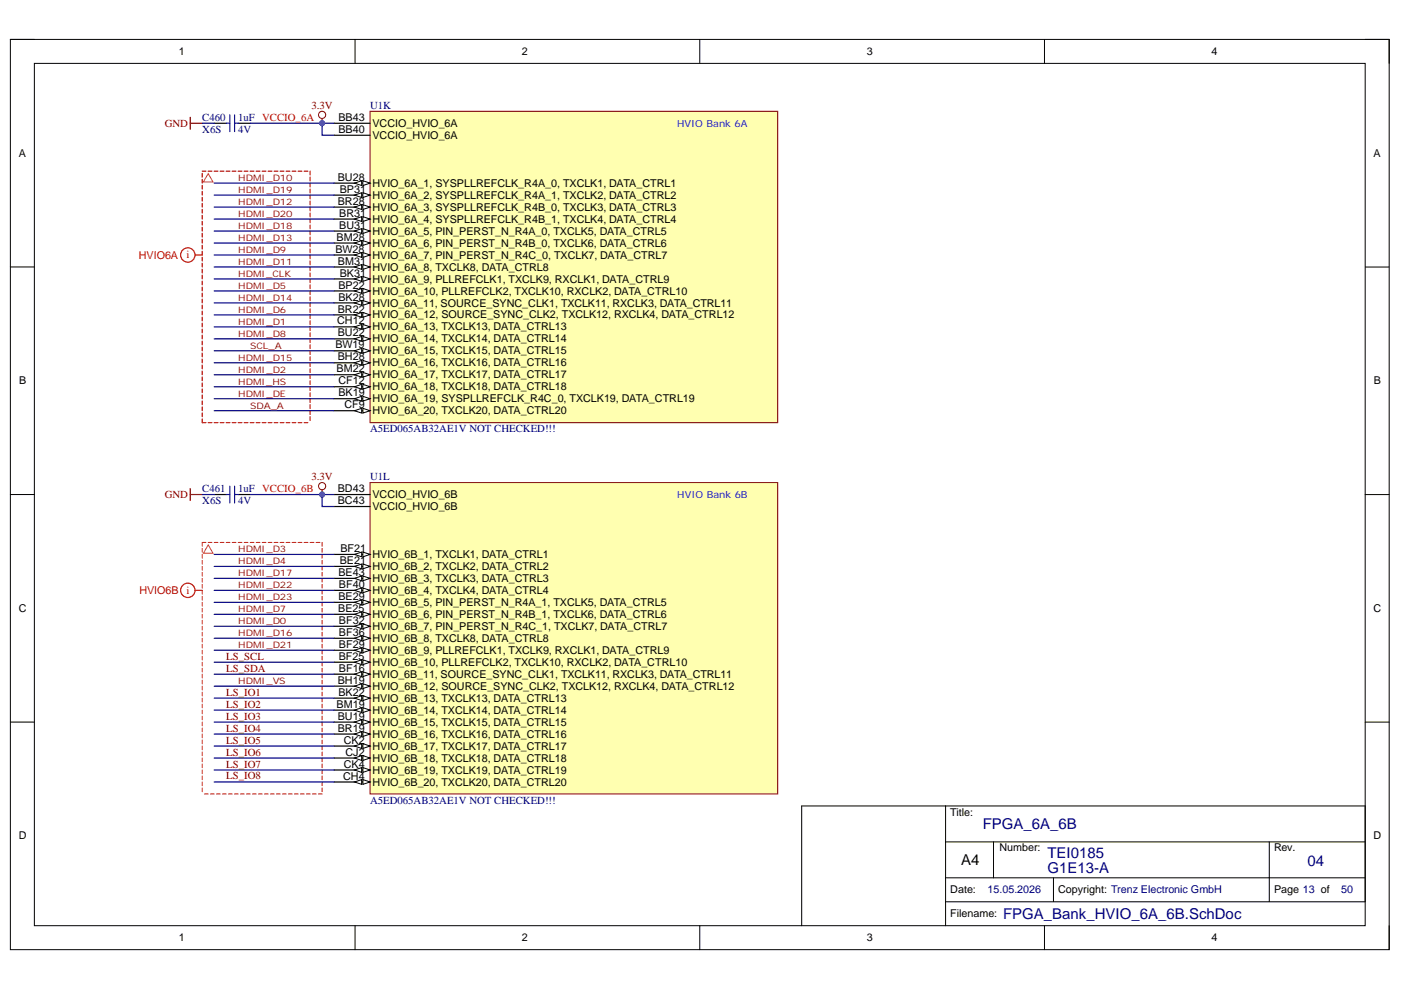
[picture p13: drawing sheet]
<svg xmlns="http://www.w3.org/2000/svg" width="297mm" height="210mm" viewBox="0 0 297 210" stroke-linecap="round" stroke-linejoin="round" font-family="sans-serif">
<defs><g id="words">
<g font-size="3.2" fill="#000080">
<text x="208.4" y="175.8">FPGA_6A_6B</text>
<text x="222.1" y="185.2">G1E13-A</text>
<text x="222.1" y="181.9">TEI0185</text>
<text x="277.2" y="183.6">04</text>
<text x="212.7" y="194.8">FPGA_Bank_HVIO_6A_6B.SchDoc</text>
</g>
<text font-size="3.2" x="203.8" y="183.4">A4</text>
<g font-size="2.3">
<text x="37.9" y="11.7">1</text>
<text x="110.7" y="11.7">2</text>
<text x="183.8" y="11.7">3</text>
<text x="256.8" y="11.7">4</text>
<text x="71.7" y="25.7">BB43</text>
<text x="71.7" y="28.2">BB40</text>
<text x="79" y="26.9">VCCIO_HVIO_6A</text>
<text x="79" y="29.5">VCCIO_HVIO_6A</text>
<text x="4" y="33.3">A</text>
<text x="291.2" y="33.3">A</text>
<text x="71.6" y="38.3">BU28</text>
<text x="72" y="40.9">BP31</text>
<text x="79" y="39.6">HVIO_6A_1, SYSPLLREFCLK_R4A_0, TXCLK1, DATA_CTRL1</text>
<text x="71.6" y="43.4">BR28</text>
<text x="71.9" y="45.9">BR31</text>
<text x="79" y="42.1">HVIO_6A_2, SYSPLLREFCLK_R4A_1, TXCLK2, DATA_CTRL2</text>
<text x="79" y="44.7">HVIO_6A_3, SYSPLLREFCLK_R4B_0, TXCLK3, DATA_CTRL3</text>
<text x="79" y="47.2">HVIO_6A_4, SYSPLLREFCLK_R4B_1, TXCLK4, DATA_CTRL4</text>
<text x="71.1" y="53.6">BW28</text>
<text x="71.4" y="51">BM28</text>
<text x="71.9" y="48.5">BU31</text>
<text x="79" y="49.7">HVIO_6A_5, PIN_PERST_N_R4A_0, TXCLK5, DATA_CTRL5</text>
<text x="79" y="52.3">HVIO_6A_6, PIN_PERST_N_R4B_0, TXCLK6, DATA_CTRL6</text>
<text x="71.7" y="56.1">BM31</text>
<text x="72" y="58.7">BK31</text>
<text x="79" y="54.8">HVIO_6A_7, PIN_PERST_N_R4C_0, TXCLK7, DATA_CTRL7</text>
<text x="79" y="57.4">HVIO_6A_8, TXCLK8, DATA_CTRL8</text>
<text x="79" y="59.9">HVIO_6A_9, PLLREFCLK1, TXCLK9, RXCLK1, DATA_CTRL9</text>
<text x="71.7" y="61.2">BP22</text>
<text x="71.7" y="63.7">BK28</text>
<text x="79" y="62.5">HVIO_6A_10, PLLREFCLK2, TXCLK10, RXCLK2, DATA_CTRL10</text>
<text x="79" y="65">HVIO_6A_11, SOURCE_SYNC_CLK1, TXCLK11, RXCLK3, DATA_CTRL11</text>
<text x="71.5" y="68.8">CH12</text>
<text x="71.6" y="66.3">BR22</text>
<text x="71.6" y="71.3">BU22</text>
<text x="79" y="67.5">HVIO_6A_12, SOURCE_SYNC_CLK2, TXCLK12, RXCLK4, DATA_CTRL12</text>
<text x="79" y="70.1">HVIO_6A_13, TXCLK13, DATA_CTRL13</text>
<text x="71.1" y="73.9">BW19</text>
<text x="71.6" y="76.4">BH28</text>
<text x="79" y="72.6">HVIO_6A_14, TXCLK14, DATA_CTRL14</text>
<text x="79" y="75.1">HVIO_6A_15, TXCLK15, DATA_CTRL15</text>
<text x="79" y="77.7">HVIO_6A_16, TXCLK16, DATA_CTRL16</text>
<text x="4.1" y="81.5">B</text>
<text x="71.4" y="79">BM22</text>
<text x="71.7" y="81.5">CF12</text>
<text x="79" y="80.2">HVIO_6A_17, TXCLK17, DATA_CTRL17</text>
<text x="79" y="82.8">HVIO_6A_18, TXCLK18, DATA_CTRL18</text>
<text x="291.3" y="81.5">B</text>
<text x="71.7" y="84">BK19</text>
<text x="73" y="86.6">CF9</text>
<text x="79" y="85.3">HVIO_6A_19, SYSPLLREFCLK_R4C_0, TXCLK19, DATA_CTRL19</text>
<text x="79" y="87.9">HVIO_6A_20, TXCLK20, DATA_CTRL20</text>
<text x="71.6" y="104.3">BD43</text>
<text x="71.6" y="106.9">BC43</text>
<text x="79" y="105.6">VCCIO_HVIO_6B</text>
<text x="79" y="108.2">VCCIO_HVIO_6B</text>
<text x="72" y="119.6">BE21</text>
<text x="72.2" y="117.1">BF21</text>
<text x="79" y="118.3">HVIO_6B_1, TXCLK1, DATA_CTRL1</text>
<text x="71.7" y="122.1">BE43</text>
<text x="71.9" y="124.7">BF40</text>
<text x="79" y="120.9">HVIO_6B_2, TXCLK2, DATA_CTRL2</text>
<text x="79" y="123.4">HVIO_6B_3, TXCLK3, DATA_CTRL3</text>
<text x="79" y="125.9">HVIO_6B_4, TXCLK4, DATA_CTRL4</text>
<text x="4" y="129.7">C</text>
<text x="71.7" y="129.7">BE25</text>
<text x="71.7" y="127.2">BE29</text>
<text x="79" y="128.5">HVIO_6B_5, PIN_PERST_N_R4A_1, TXCLK5, DATA_CTRL5</text>
<text x="79" y="131">HVIO_6B_6, PIN_PERST_N_R4B_1, TXCLK6, DATA_CTRL6</text>
<text x="291.2" y="129.7">C</text>
<text x="71.9" y="132.3">BF32</text>
<text x="71.9" y="134.8">BF36</text>
<text x="71.9" y="137.4">BF29</text>
<text x="79" y="133.6">HVIO_6B_7, PIN_PERST_N_R4C_1, TXCLK7, DATA_CTRL7</text>
<text x="79" y="136.1">HVIO_6B_8, TXCLK8, DATA_CTRL8</text>
<text x="71.8" y="139.9">BF25</text>
<text x="71.9" y="142.4">BF16</text>
<text x="79" y="138.6">HVIO_6B_9, PLLREFCLK1, TXCLK9, RXCLK1, DATA_CTRL9</text>
<text x="79" y="141.2">HVIO_6B_10, PLLREFCLK2, TXCLK10, RXCLK2, DATA_CTRL10</text>
<text x="79" y="143.7">HVIO_6B_11, SOURCE_SYNC_CLK1, TXCLK11, RXCLK3, DATA_CTRL11</text>
<text x="71.6" y="145">BH19</text>
<text x="71.7" y="147.5">BK22</text>
<text x="79" y="146.2">HVIO_6B_12, SOURCE_SYNC_CLK2, TXCLK12, RXCLK4, DATA_CTRL12</text>
<text x="79" y="148.8">HVIO_6B_13, TXCLK13, DATA_CTRL13</text>
<text x="71.4" y="150.1">BM19</text>
<text x="71.6" y="152.6">BU19</text>
<text x="71.6" y="155.1">BR19</text>
<text x="79" y="151.3">HVIO_6B_14, TXCLK14, DATA_CTRL14</text>
<text x="79" y="153.9">HVIO_6B_15, TXCLK15, DATA_CTRL15</text>
<text x="72.9" y="157.7">CK2</text>
<text x="73.3" y="160.2">CJ2</text>
<text x="79" y="156.4">HVIO_6B_16, TXCLK16, DATA_CTRL16</text>
<text x="79" y="158.9">HVIO_6B_17, TXCLK17, DATA_CTRL17</text>
<text x="79" y="161.5">HVIO_6B_18, TXCLK18, DATA_CTRL18</text>
<text x="72.8" y="165.3">CH4</text>
<text x="72.9" y="162.8">CK4</text>
<text x="79" y="164">HVIO_6B_19, TXCLK19, DATA_CTRL19</text>
<text x="79" y="166.6">HVIO_6B_20, TXCLK20, DATA_CTRL20</text>
<text x="201.5" y="172.9">Title:</text>
<text x="4" y="178">D</text>
<text x="291.2" y="178">D</text>
<text x="211.9" y="180.5">Number:</text>
<text x="270.1" y="180.5">Rev.</text>
<text x="201.5" y="189.4">Date:</text>
<text x="224.4" y="189.4">Copyright: Trenz Electronic GmbH</text>
<text x="270.1" y="189.4">Page 13 of</text>
<text x="201.5" y="194.5">Filename:</text>
<text x="37.9" y="199.6">1</text>
<text x="110.7" y="199.6">2</text>
<text x="183.8" y="199.6">3</text>
<text x="256.8" y="199.6">4</text>
</g>
<g font-size="2.3" fill="#800000">
<text x="66" y="23.1">3.3V</text>
<text x="34.9" y="26.9">GND</text>
<text x="66" y="101.8">3.3V</text>
<text x="34.9" y="105.6">GND</text>
<text x="48" y="142.4">LS_SDA</text>
<text x="48" y="139.9">LS_SCL</text>
<text x="48" y="147.5">LS_IO1</text>
<text x="48" y="150.1">LS_IO2</text>
<text x="48" y="152.6">LS_IO3</text>
<text x="48" y="155.1">LS_IO4</text>
<text x="48" y="157.7">LS_IO5</text>
<text x="48" y="160.2">LS_IO6</text>
<text x="48" y="162.7">LS_IO7</text>
<text x="48" y="165.3">LS_IO8</text>
</g>
<g font-size="2.3" fill="#000080">
<text x="78.5" y="23.1">U1K</text>
<text x="42.9" y="28.1">X6S</text>
<text x="42.9" y="25.6">C460</text>
<text x="50.5" y="28.1">4V</text>
<text x="50.5" y="25.6">1uF VCCIO_6A</text>
<text x="78.5" y="91.7">A5ED065AB32AE1V NOT CHECKED!!!</text>
<text x="78.5" y="101.8">U1L</text>
<text x="42.9" y="106.9">X6S</text>
<text x="42.9" y="104.3">C461</text>
<text x="50.5" y="106.9">4V</text>
<text x="50.5" y="104.3">1uF VCCIO_6B</text>
<text x="78.5" y="170.4">A5ED065AB32AE1V NOT CHECKED!!!</text>
<text x="209.4" y="189.4">15.05.2026</text>
<text x="284.3" y="189.4">50</text>
</g>
<g font-size="2.3" fill="#f00">
<text x="29.4" y="54.8">HVIO6A</text>
<text x="39.6" y="54.8">i</text>
<text x="29.6" y="125.9">HVIO6B</text>
<text x="39.6" y="125.9">i</text>
</g>
<g font-size="2.1" fill="#00f">
<text x="143.6" y="27">HVIO Bank 6A</text>
<text x="143.6" y="105.7">HVIO Bank 6B</text>
</g>
<g font-size="1.9" fill="#800000">
<text x="50.5" y="38.4">HDMI_D10</text>
<text x="50.5" y="40.9">HDMI_D19</text>
<text x="50.5" y="43.5">HDMI_D12</text>
<text x="50.5" y="46">HDMI_D20</text>
<text x="50.5" y="53.7">HDMI_D9</text>
<text x="50.5" y="51.1">HDMI_D13</text>
<text x="50.5" y="48.6">HDMI_D18</text>
<text x="50.5" y="56.2">HDMI_D11</text>
<text x="50.5" y="58.7">HDMI_CLK</text>
<text x="50.5" y="61.3">HDMI_D5</text>
<text x="50.5" y="63.8">HDMI_D14</text>
<text x="50.5" y="68.9">HDMI_D1</text>
<text x="50.5" y="66.3">HDMI_D6</text>
<text x="50.5" y="71.4">HDMI_D8</text>
<text x="50.5" y="76.5">HDMI_D15</text>
<text x="53" y="73.9">SCL_A</text>
<text x="50.5" y="79.1">HDMI_D2</text>
<text x="50.5" y="81.6">HDMI_HS</text>
<text x="50.5" y="84.1">HDMI_DE</text>
<text x="53" y="86.7">SDA_A</text>
<text x="50.5" y="117.1">HDMI_D3</text>
<text x="50.5" y="119.7">HDMI_D4</text>
<text x="50.5" y="122.2">HDMI_D17</text>
<text x="50.5" y="124.7">HDMI_D22</text>
<text x="50.5" y="129.8">HDMI_D7</text>
<text x="50.5" y="127.3">HDMI_D23</text>
<text x="50.5" y="132.4">HDMI_D0</text>
<text x="50.5" y="134.9">HDMI_D16</text>
<text x="50.5" y="137.5">HDMI_D21</text>
<text x="50.5" y="145.1">HDMI_VS</text>
</g>
</g></defs>
<path d="M2.2 8.4h292.3v193h-292.3z" fill="none" stroke="#000" stroke-width=".21"/>
<path d="M7.3 13.4h282.1v182.9h-282.1z" fill-rule="evenodd" fill="#fff"/>
<g fill="none" stroke="#000" stroke-width=".21">
<path d="M2.2 8.4h5.1M7.3 13.4h282.1v182.9h-282.1zM75.3 8.4v5M148.4 8.4v5M221.4 8.4v5M289.4 8.4h5.1v5M2.2 56.6h5.1M289.4 56.6h5.1M2.2 104.9h5.1M289.4 104.9h5.1M2.2 153.1h5.1M289.4 153.1h5.1"/>
<path d="M200.5 170.9v25.4M200.5 178.5h88.9M210.6 178.5v7.6M269.1 178.5v12.7M75.3 196.3v5.1M148.4 196.3v5.1M200.5 191.2h88.9v-20.3h-119.4v25.4M200.5 186.1h88.9M221.4 196.3v5.1M223.4 186.1v5.1M294.5 196.3v5.1"/>
</g>
<g fill="none" stroke="#f00" stroke-width=".25">
<path d="M42.9 36.8v.8M42.9 38v.8M42.9 39.3v.8M42.9 36.3h.8M44.1 36.3h.8M45.4 36.3h.8M46.7 36.3h.8M48 36.3h.8M49.2 36.3h.8M50.5 36.3h.8M51.8 36.3h.8M53 36.3h.8"/>
<path d="M54.3 36.3h.8M55.6 36.3h.8M56.9 36.3h.7M58.1 36.3h.8M59.4 36.3h.8M60.7 36.3h.8M61.9 36.3h.8M63.2 36.3h.8M64.5 36.3h.8M65.7 36.3v.8M65.7 37.6v.8M65.7 38.8v.8"/>
<path d="M42.9 40.6v.8M42.9 41.8v.8M42.9 43.1v.8M42.9 44.4v.8M42.9 45.7v.7M42.9 46.9v.8M42.9 48.2v.8M42.9 49.5v.8M42.9 50.7v.8M42.9 52v.8M42.9 53.3v.8h-1.6M42.9 54.5v.8"/>
<path d="M42.9 55.8v.8M42.9 57.1v.8M42.9 58.4v.7M42.9 59.6v.8M65.7 40.1v.8M65.7 41.4v.8M65.7 42.6v.8M65.7 43.9v.8M65.7 45.2v.8M65.7 46.4v.8M65.7 47.7v.8M65.7 49v.8"/>
<path d="M65.7 50.3v.8M65.7 51.5v.8M65.7 52.8v.8M65.7 54.1v.8M65.7 55.3v.8M65.7 56.6v.8M65.7 57.9v.8M65.7 59.1v.8M42.9 60.9v.8M42.9 62.2v.8M42.9 63.4v.8M42.9 64.7v.8"/>
<path d="M42.9 66v.8M42.9 67.2v.8M42.9 68.5v.8M42.9 69.8v.8M42.9 71v.8M42.9 72.3v.8M42.9 73.6v.8M42.9 74.9v.8M42.9 76.1v.8M42.9 77.4v.8M42.9 78.7v.8M42.9 79.9v.8"/>
<path d="M65.7 60.4v.8M65.7 61.7v.8M65.7 63v.7M65.7 64.2v.8M65.7 65.5v.8M65.7 66.8v.8M65.7 68v.8M65.7 69.3v.8M65.7 70.6v.8M65.7 71.8v.8M65.7 73.1v.8M65.7 74.4v.8"/>
<path d="M65.7 75.7v.7M65.7 76.9v.8M65.7 78.2v.8M65.7 79.5v.8M42.9 81.2v.8M42.9 82.5v.8M42.9 83.7v.8M42.9 85v.8M42.9 86.3v.8M42.9 87.6v.7M42.9 88.8v.8h.8M44.1 89.6h.8"/>
<path d="M45.4 89.6h.8M46.7 89.6h.8M48 89.6h.8M49.2 89.6h.8M50.5 89.6h.8M51.8 89.6h.8M53 89.6h.8M54.3 89.6h.8M55.6 89.6h.8M56.9 89.6h.7M58.1 89.6h.8M59.4 89.6h.8"/>
<path d="M60.7 89.6h.8M61.9 89.6h.8M63.2 89.6h.8M64.5 89.6h.8M65.7 80.7v.8M65.7 82v.8M65.7 83.3v.8M65.7 84.5v.8M65.7 85.8v.8M65.7 87.1v.8M65.7 88.3v.8M41.3 125.2h1.6"/>
<circle cx="39.8" cy="54.1" r="1.52"/>
<circle cx="39.8" cy="125.2" r="1.52"/>
</g>
<path d="M44.1 36.8l1.1 1.8h-2.1zM44.1 115.5l1.1 1.8h-2.1z" fill="none" stroke="#f33" stroke-width=".21"/>
<g fill="none" stroke="#f00" stroke-width=".21">
<path d="M42.9 116.3v.8M42.9 117.6v.7M42.9 118.8v.8M43.7 115h-.8v.8M44.1 115h.8M45.4 115h.8M46.7 115h.8M48 115h.8M49.2 115h.8M50.5 115h.8M51.8 115h.8M53 115h.8"/>
<path d="M54.3 115h.8M55.6 115h.8M56.9 115h.7M58.1 115h.8M59.4 115h.8M60.7 115h.8M61.9 115h.8M63.2 115h.8M64.5 115h.8M65.7 115h.8M67 115h.8M68.3 115v.8"/>
<path d="M68.3 116.3v.8M68.3 117.6v.7M68.3 118.8v.8M42.9 120.1v.8M42.9 121.4v.8M42.9 122.6v.8M42.9 123.9v.8M42.9 125.2v.8M42.9 126.4v.8M42.9 127.7v.8M42.9 129v.8M42.9 130.3v.7"/>
<path d="M42.9 131.5v.8M42.9 132.8v.8M42.9 134.1v.8M42.9 135.3v.8M42.9 136.6v.8M42.9 137.9v.8M42.9 139.1v.8M68.3 120.1v.8M68.3 121.4v.8M68.3 122.6v.8M68.3 123.9v.8M68.3 125.2v.8"/>
<path d="M68.3 126.4v.8M68.3 127.7v.8M68.3 129v.8M68.3 130.3v.7M68.3 131.5v.8M68.3 132.8v.8M68.3 134.1v.8M68.3 135.3v.8M68.3 136.6v.8M68.3 137.9v.8M68.3 139.1v.8M42.9 140.4v.8"/>
<path d="M42.9 141.7v.8M42.9 142.9v.8M42.9 144.2v.8M42.9 145.5v.8M42.9 146.8v.7M42.9 148v.8M42.9 149.3v.8M42.9 150.6v.8M42.9 151.8v.8M42.9 153.1v.8M42.9 154.4v.8M42.9 155.6v.8"/>
<path d="M42.9 156.9v.8M42.9 158.2v.8M42.9 159.4v.8M68.3 140.4v.8M68.3 141.7v.8M68.3 142.9v.8M68.3 144.2v.8M68.3 145.5v.8M68.3 146.8v.7M68.3 148v.8M68.3 149.3v.8M68.3 150.6v.8"/>
<path d="M68.3 151.8v.8M68.3 153.1v.8M68.3 154.4v.8M68.3 155.6v.8M68.3 156.9v.8M68.3 158.2v.8M68.3 159.4v.8M42.9 160.7v.8M42.9 162v.8M42.9 163.3v.8M42.9 164.5v.8M42.9 165.8v.8"/>
<path d="M42.9 167.1v.8M43.4 168.3h.7M44.6 168.3h.8M45.9 168.3h.8M47.2 168.3h.8M48.4 168.3h.8M49.7 168.3h.8M51 168.3h.8M52.2 168.3h.8M53.5 168.3h.8M54.8 168.3h.8M56.1 168.3h.8"/>
<path d="M57.3 168.3h.8M58.6 168.3h.8M59.9 168.3h.8M61.1 168.3h.8M62.4 168.3h.8M63.7 168.3h.8M65 168.3h.7M66.2 168.3h.8M67.5 168.3h.8M68.3 160.7v.8M68.3 162v.8M68.3 163.3v.8"/>
<path d="M68.3 164.5v.8M68.3 165.8v.8M68.3 167.1v.8"/>
</g>
<path d="M45.4 26.1h2.6M50.5 26.1h2.5M45.4 104.9h2.6M50.5 104.9h2.5" fill="none" stroke="#000" stroke-width=".25"/>
<path d="M48 26.1h.7M48.7 24.4v3.5M49.7 24.4v3.5M49.7 26.1h.8M48 104.9h.7M48.7 103.1v3.5M49.7 103.1v3.5M49.7 104.9h.8" fill="none" stroke="#00f" stroke-width=".25"/>
<path d="M40.3 24.9v2.5M40.3 26.1h2.6M68.3 25.1v1M40.3 103.6v2.5M40.3 104.9h2.6" fill="none" stroke="#800000" stroke-width=".25"/>
<circle cx="68.3" cy="24.4" r=".76" fill="none" stroke="#800000" stroke-width=".21"/>
<circle cx="68.3" cy="26.1" r=".51" fill="#4c4c94"/>
<circle cx="68.3" cy="26.1" r=".51" fill="none" stroke="#4c4c94" stroke-width=".21"/>
<circle cx="68.3" cy="103.1" r=".76" fill="none" stroke="#800000" stroke-width=".21"/>
<path d="M68.3 103.8v1.1" fill="none" stroke="#800000" stroke-width=".25"/>
<circle cx="68.3" cy="104.9" r=".51" fill="#4c4c94"/>
<circle cx="68.3" cy="104.9" r=".51" fill="none" stroke="#4c4c94" stroke-width=".21"/>
<path d="M78.5 23.6h86.4v66h-86.4z" fill-rule="evenodd" fill="#ffffb0"/>
<path d="M78.5 23.6h86.4v66h-86.4z" fill="none" stroke="#800000" stroke-width=".21"/>
<path d="M70.8 26.1h7.7M70.8 28.7h7.7M70.8 38.8h7.7" fill="none" stroke="#000" stroke-width=".25"/>
<path d="M76.9 38.3l1.6 .5-1.6 .5z" fill="#f8fcff"/>
<path d="M76.9 38.3l1.6 .5-1.6 .5z" fill="none" stroke="#000" stroke-width=".21"/>
<path d="M75.2 38.8l1.5-.5v1z" fill="#f8fcff"/>
<path d="M75.2 38.8l1.5-.5v1z" fill="none" stroke="#000" stroke-width=".21"/>
<path d="M70.8 41.4h7.7" fill="none" stroke="#000" stroke-width=".25"/>
<path d="M76.9 40.9l1.6 .5-1.6 .5z" fill="#f8fcff"/>
<path d="M76.9 40.9l1.6 .5-1.6 .5z" fill="none" stroke="#000" stroke-width=".21"/>
<path d="M75.2 41.4l1.5-.5v1z" fill="#f8fcff"/>
<path d="M75.2 41.4l1.5-.5v1z" fill="none" stroke="#000" stroke-width=".21"/>
<path d="M70.8 43.9h7.7" fill="none" stroke="#000" stroke-width=".25"/>
<path d="M76.9 43.4l1.6 .5-1.6 .5z" fill="#f8fcff"/>
<path d="M76.9 43.4l1.6 .5-1.6 .5z" fill="none" stroke="#000" stroke-width=".21"/>
<path d="M75.2 43.9l1.5-.5v1z" fill="#f8fcff"/>
<path d="M75.2 43.9l1.5-.5v1z" fill="none" stroke="#000" stroke-width=".21"/>
<path d="M70.8 46.4h7.7" fill="none" stroke="#000" stroke-width=".25"/>
<path d="M76.9 45.9l1.6 .5-1.6 .6z" fill="#f8fcff"/>
<path d="M76.9 45.9l1.6 .5-1.6 .6z" fill="none" stroke="#000" stroke-width=".21"/>
<path d="M75.2 46.4l1.5-.5v1.1z" fill="#f8fcff"/>
<path d="M75.2 46.4l1.5-.5v1.1z" fill="none" stroke="#000" stroke-width=".21"/>
<path d="M70.8 49h7.7" fill="none" stroke="#000" stroke-width=".25"/>
<path d="M76.9 48.5l1.6 .5-1.6 .5z" fill="#f8fcff"/>
<path d="M76.9 48.5l1.6 .5-1.6 .5z" fill="none" stroke="#000" stroke-width=".21"/>
<path d="M75.2 49l1.5-.5v1z" fill="#f8fcff"/>
<path d="M75.2 49l1.5-.5v1z" fill="none" stroke="#000" stroke-width=".21"/>
<path d="M70.8 51.5h7.7" fill="none" stroke="#000" stroke-width=".25"/>
<path d="M76.9 51l1.6 .5-1.6 .5z" fill="#f8fcff"/>
<path d="M76.9 51l1.6 .5-1.6 .5z" fill="none" stroke="#000" stroke-width=".21"/>
<path d="M75.2 51.5l1.5-.5v1z" fill="#f8fcff"/>
<path d="M75.2 51.5l1.5-.5v1z" fill="none" stroke="#000" stroke-width=".21"/>
<path d="M70.8 54.1h7.7" fill="none" stroke="#000" stroke-width=".25"/>
<path d="M76.9 53.6l1.6 .5-1.6 .5z" fill="#f8fcff"/>
<path d="M76.9 53.6l1.6 .5-1.6 .5z" fill="none" stroke="#000" stroke-width=".21"/>
<path d="M75.2 54.1l1.5-.5v1z" fill="#f8fcff"/>
<path d="M75.2 54.1l1.5-.5v1z" fill="none" stroke="#000" stroke-width=".21"/>
<path d="M70.8 56.6h7.7" fill="none" stroke="#000" stroke-width=".25"/>
<path d="M76.9 56.1l1.6 .5-1.6 .5z" fill="#f8fcff"/>
<path d="M76.9 56.1l1.6 .5-1.6 .5z" fill="none" stroke="#000" stroke-width=".21"/>
<path d="M75.2 56.6l1.5-.5v1z" fill="#f8fcff"/>
<path d="M75.2 56.6l1.5-.5v1z" fill="none" stroke="#000" stroke-width=".21"/>
<path d="M70.8 59.1h7.7" fill="none" stroke="#000" stroke-width=".25"/>
<path d="M76.9 58.6l1.6 .5-1.6 .6z" fill="#f8fcff"/>
<path d="M76.9 58.6l1.6 .5-1.6 .6z" fill="none" stroke="#000" stroke-width=".21"/>
<path d="M75.2 59.1l1.5-.5v1.1z" fill="#f8fcff"/>
<path d="M75.2 59.1l1.5-.5v1.1z" fill="none" stroke="#000" stroke-width=".21"/>
<path d="M70.8 61.7h7.7" fill="none" stroke="#000" stroke-width=".25"/>
<path d="M76.9 61.2l1.6 .5-1.6 .5z" fill="#f8fcff"/>
<path d="M76.9 61.2l1.6 .5-1.6 .5z" fill="none" stroke="#000" stroke-width=".21"/>
<path d="M75.2 61.7l1.5-.5v1z" fill="#f8fcff"/>
<path d="M75.2 61.7l1.5-.5v1z" fill="none" stroke="#000" stroke-width=".21"/>
<path d="M70.8 64.2h7.7" fill="none" stroke="#000" stroke-width=".25"/>
<path d="M76.9 63.7l1.6 .5-1.6 .5z" fill="#f8fcff"/>
<path d="M76.9 63.7l1.6 .5-1.6 .5z" fill="none" stroke="#000" stroke-width=".21"/>
<path d="M75.2 64.2l1.5-.5v1z" fill="#f8fcff"/>
<path d="M75.2 64.2l1.5-.5v1z" fill="none" stroke="#000" stroke-width=".21"/>
<path d="M70.8 66.8h7.7" fill="none" stroke="#000" stroke-width=".25"/>
<path d="M76.9 66.3l1.6 .5-1.6 .5z" fill="#f8fcff"/>
<path d="M76.9 66.3l1.6 .5-1.6 .5z" fill="none" stroke="#000" stroke-width=".21"/>
<path d="M75.2 66.8l1.5-.5v1z" fill="#f8fcff"/>
<path d="M75.2 66.8l1.5-.5v1z" fill="none" stroke="#000" stroke-width=".21"/>
<path d="M70.8 69.3h7.7" fill="none" stroke="#000" stroke-width=".25"/>
<path d="M76.9 68.8l1.6 .5-1.6 .5z" fill="#f8fcff"/>
<path d="M76.9 68.8l1.6 .5-1.6 .5z" fill="none" stroke="#000" stroke-width=".21"/>
<path d="M75.2 69.3l1.5-.5v1z" fill="#f8fcff"/>
<path d="M75.2 69.3l1.5-.5v1z" fill="none" stroke="#000" stroke-width=".21"/>
<path d="M70.8 71.8h7.7" fill="none" stroke="#000" stroke-width=".25"/>
<path d="M76.9 71.3l1.6 .5-1.6 .5z" fill="#f8fcff"/>
<path d="M76.9 71.3l1.6 .5-1.6 .5z" fill="none" stroke="#000" stroke-width=".21"/>
<path d="M75.2 71.8l1.5-.5v1z" fill="#f8fcff"/>
<path d="M75.2 71.8l1.5-.5v1z" fill="none" stroke="#000" stroke-width=".21"/>
<path d="M70.8 74.4h7.7" fill="none" stroke="#000" stroke-width=".25"/>
<path d="M76.9 73.9l1.6 .5-1.6 .5z" fill="#f8fcff"/>
<path d="M76.9 73.9l1.6 .5-1.6 .5z" fill="none" stroke="#000" stroke-width=".21"/>
<path d="M75.2 74.4l1.5-.5v1z" fill="#f8fcff"/>
<path d="M75.2 74.4l1.5-.5v1z" fill="none" stroke="#000" stroke-width=".21"/>
<path d="M70.8 76.9h7.7" fill="none" stroke="#000" stroke-width=".25"/>
<path d="M76.9 76.4l1.6 .5-1.6 .5z" fill="#f8fcff"/>
<path d="M76.9 76.4l1.6 .5-1.6 .5z" fill="none" stroke="#000" stroke-width=".21"/>
<path d="M75.2 76.9l1.5-.5v1z" fill="#f8fcff"/>
<path d="M75.2 76.9l1.5-.5v1z" fill="none" stroke="#000" stroke-width=".21"/>
<path d="M70.8 79.5h7.7" fill="none" stroke="#000" stroke-width=".25"/>
<path d="M76.9 79l1.6 .5-1.6 .5z" fill="#f8fcff"/>
<path d="M76.9 79l1.6 .5-1.6 .5z" fill="none" stroke="#000" stroke-width=".21"/>
<path d="M75.2 79.5l1.5-.5v1z" fill="#f8fcff"/>
<path d="M75.2 79.5l1.5-.5v1z" fill="none" stroke="#000" stroke-width=".21"/>
<path d="M70.8 82h7.7" fill="none" stroke="#000" stroke-width=".25"/>
<path d="M76.9 81.5l1.6 .5-1.6 .5z" fill="#f8fcff"/>
<path d="M76.9 81.5l1.6 .5-1.6 .5z" fill="none" stroke="#000" stroke-width=".21"/>
<path d="M75.2 82l1.5-.5v1z" fill="#f8fcff"/>
<path d="M75.2 82l1.5-.5v1z" fill="none" stroke="#000" stroke-width=".21"/>
<path d="M70.8 84.5h7.7" fill="none" stroke="#000" stroke-width=".25"/>
<path d="M76.9 84l1.6 .5-1.6 .5z" fill="#f8fcff"/>
<path d="M76.9 84l1.6 .5-1.6 .5z" fill="none" stroke="#000" stroke-width=".21"/>
<path d="M75.2 84.5l1.5-.5v1z" fill="#f8fcff"/>
<path d="M75.2 84.5l1.5-.5v1z" fill="none" stroke="#000" stroke-width=".21"/>
<path d="M70.8 87.1h7.7" fill="none" stroke="#000" stroke-width=".25"/>
<path d="M76.9 86.6l1.6 .5-1.6 .5z" fill="#f8fcff"/>
<path d="M76.9 86.6l1.6 .5-1.6 .5z" fill="none" stroke="#000" stroke-width=".21"/>
<path d="M75.2 87.1l1.5-.5v1z" fill="#f8fcff"/>
<path d="M75.2 87.1l1.5-.5v1z" fill="none" stroke="#000" stroke-width=".21"/>
<path d="M78.5 102.3h86.4v66h-86.4z" fill-rule="evenodd" fill="#ffffb0"/>
<path d="M78.5 102.3h86.4v66h-86.4z" fill="none" stroke="#800000" stroke-width=".21"/>
<path d="M70.8 104.9h7.7M70.8 107.4h7.7M70.8 117.6h7.7" fill="none" stroke="#000" stroke-width=".25"/>
<path d="M76.9 117l1.6 .6-1.6 .5z" fill="#f8fcff"/>
<path d="M76.9 117l1.6 .6-1.6 .5z" fill="none" stroke="#000" stroke-width=".21"/>
<path d="M75.2 117.6l1.5-.6v1.1z" fill="#f8fcff"/>
<path d="M75.2 117.6l1.5-.6v1.1z" fill="none" stroke="#000" stroke-width=".21"/>
<path d="M70.8 120.1h7.7" fill="none" stroke="#000" stroke-width=".25"/>
<path d="M76.9 119.6l1.6 .5-1.6 .5z" fill="#f8fcff"/>
<path d="M76.9 119.6l1.6 .5-1.6 .5z" fill="none" stroke="#000" stroke-width=".21"/>
<path d="M75.2 120.1l1.5-.5v1z" fill="#f8fcff"/>
<path d="M75.2 120.1l1.5-.5v1z" fill="none" stroke="#000" stroke-width=".21"/>
<path d="M70.8 122.6h7.7" fill="none" stroke="#000" stroke-width=".25"/>
<path d="M76.9 122.1l1.6 .5-1.6 .5z" fill="#f8fcff"/>
<path d="M76.9 122.1l1.6 .5-1.6 .5z" fill="none" stroke="#000" stroke-width=".21"/>
<path d="M75.2 122.6l1.5-.5v1z" fill="#f8fcff"/>
<path d="M75.2 122.6l1.5-.5v1z" fill="none" stroke="#000" stroke-width=".21"/>
<path d="M70.8 125.2h7.7" fill="none" stroke="#000" stroke-width=".25"/>
<path d="M76.9 124.7l1.6 .5-1.6 .5z" fill="#f8fcff"/>
<path d="M76.9 124.7l1.6 .5-1.6 .5z" fill="none" stroke="#000" stroke-width=".21"/>
<path d="M75.2 125.2l1.5-.5v1z" fill="#f8fcff"/>
<path d="M75.2 125.2l1.5-.5v1z" fill="none" stroke="#000" stroke-width=".21"/>
<path d="M70.8 127.7h7.7" fill="none" stroke="#000" stroke-width=".25"/>
<path d="M76.9 127.2l1.6 .5-1.6 .5z" fill="#f8fcff"/>
<path d="M76.9 127.2l1.6 .5-1.6 .5z" fill="none" stroke="#000" stroke-width=".21"/>
<path d="M75.2 127.7l1.5-.5v1z" fill="#f8fcff"/>
<path d="M75.2 127.7l1.5-.5v1z" fill="none" stroke="#000" stroke-width=".21"/>
<path d="M70.8 130.3h7.7" fill="none" stroke="#000" stroke-width=".25"/>
<path d="M76.9 129.7l1.6 .6-1.6 .5z" fill="#f8fcff"/>
<path d="M76.9 129.7l1.6 .6-1.6 .5z" fill="none" stroke="#000" stroke-width=".21"/>
<path d="M75.2 130.3l1.5-.6v1.1z" fill="#f8fcff"/>
<path d="M75.2 130.3l1.5-.6v1.1z" fill="none" stroke="#000" stroke-width=".21"/>
<path d="M70.8 132.8h7.7" fill="none" stroke="#000" stroke-width=".25"/>
<path d="M76.9 132.3l1.6 .5-1.6 .5z" fill="#f8fcff"/>
<path d="M76.9 132.3l1.6 .5-1.6 .5z" fill="none" stroke="#000" stroke-width=".21"/>
<path d="M75.2 132.8l1.5-.5v1z" fill="#f8fcff"/>
<path d="M75.2 132.8l1.5-.5v1z" fill="none" stroke="#000" stroke-width=".21"/>
<path d="M70.8 135.3h7.7" fill="none" stroke="#000" stroke-width=".25"/>
<path d="M76.9 134.8l1.6 .5-1.6 .5z" fill="#f8fcff"/>
<path d="M76.9 134.8l1.6 .5-1.6 .5z" fill="none" stroke="#000" stroke-width=".21"/>
<path d="M75.2 135.3l1.5-.5v1z" fill="#f8fcff"/>
<path d="M75.2 135.3l1.5-.5v1z" fill="none" stroke="#000" stroke-width=".21"/>
<path d="M70.8 137.9h7.7" fill="none" stroke="#000" stroke-width=".25"/>
<path d="M76.9 137.4l1.6 .5-1.6 .5z" fill="#f8fcff"/>
<path d="M76.9 137.4l1.6 .5-1.6 .5z" fill="none" stroke="#000" stroke-width=".21"/>
<path d="M75.2 137.9l1.5-.5v1z" fill="#f8fcff"/>
<path d="M75.2 137.9l1.5-.5v1z" fill="none" stroke="#000" stroke-width=".21"/>
<path d="M70.8 140.4h7.7" fill="none" stroke="#000" stroke-width=".25"/>
<path d="M76.9 139.9l1.6 .5-1.6 .5z" fill="#f8fcff"/>
<path d="M76.9 139.9l1.6 .5-1.6 .5z" fill="none" stroke="#000" stroke-width=".21"/>
<path d="M75.2 140.4l1.5-.5v1z" fill="#f8fcff"/>
<path d="M75.2 140.4l1.5-.5v1z" fill="none" stroke="#000" stroke-width=".21"/>
<path d="M70.8 142.9h7.7" fill="none" stroke="#000" stroke-width=".25"/>
<path d="M76.9 142.4l1.6 .5-1.6 .5z" fill="#f8fcff"/>
<path d="M76.9 142.4l1.6 .5-1.6 .5z" fill="none" stroke="#000" stroke-width=".21"/>
<path d="M75.2 142.9l1.5-.5v1z" fill="#f8fcff"/>
<path d="M75.2 142.9l1.5-.5v1z" fill="none" stroke="#000" stroke-width=".21"/>
<path d="M70.8 145.5h7.7" fill="none" stroke="#000" stroke-width=".25"/>
<path d="M76.9 145l1.6 .5-1.6 .5z" fill="#f8fcff"/>
<path d="M76.9 145l1.6 .5-1.6 .5z" fill="none" stroke="#000" stroke-width=".21"/>
<path d="M75.2 145.5l1.5-.5v1z" fill="#f8fcff"/>
<path d="M75.2 145.5l1.5-.5v1z" fill="none" stroke="#000" stroke-width=".21"/>
<path d="M70.8 148h7.7" fill="none" stroke="#000" stroke-width=".25"/>
<path d="M76.9 147.5l1.6 .5-1.6 .5z" fill="#f8fcff"/>
<path d="M76.9 147.5l1.6 .5-1.6 .5z" fill="none" stroke="#000" stroke-width=".21"/>
<path d="M75.2 148l1.5-.5v1z" fill="#f8fcff"/>
<path d="M75.2 148l1.5-.5v1z" fill="none" stroke="#000" stroke-width=".21"/>
<path d="M70.8 150.6h7.7" fill="none" stroke="#000" stroke-width=".25"/>
<path d="M76.9 150.1l1.6 .5-1.6 .5z" fill="#f8fcff"/>
<path d="M76.9 150.1l1.6 .5-1.6 .5z" fill="none" stroke="#000" stroke-width=".21"/>
<path d="M75.2 150.6l1.5-.5v1z" fill="#f8fcff"/>
<path d="M75.2 150.6l1.5-.5v1z" fill="none" stroke="#000" stroke-width=".21"/>
<path d="M70.8 153.1h7.7" fill="none" stroke="#000" stroke-width=".25"/>
<path d="M76.9 152.6l1.6 .5-1.6 .5z" fill="#f8fcff"/>
<path d="M76.9 152.6l1.6 .5-1.6 .5z" fill="none" stroke="#000" stroke-width=".21"/>
<path d="M75.2 153.1l1.5-.5v1z" fill="#f8fcff"/>
<path d="M75.2 153.1l1.5-.5v1z" fill="none" stroke="#000" stroke-width=".21"/>
<path d="M70.8 155.6h7.7" fill="none" stroke="#000" stroke-width=".25"/>
<path d="M76.9 155.1l1.6 .5-1.6 .5z" fill="#f8fcff"/>
<path d="M76.9 155.1l1.6 .5-1.6 .5z" fill="none" stroke="#000" stroke-width=".21"/>
<path d="M75.2 155.6l1.5-.5v1z" fill="#f8fcff"/>
<path d="M75.2 155.6l1.5-.5v1z" fill="none" stroke="#000" stroke-width=".21"/>
<path d="M70.8 158.2h7.7" fill="none" stroke="#000" stroke-width=".25"/>
<path d="M76.9 157.7l1.6 .5-1.6 .5z" fill="#f8fcff"/>
<path d="M76.9 157.7l1.6 .5-1.6 .5z" fill="none" stroke="#000" stroke-width=".21"/>
<path d="M75.2 158.2l1.5-.5v1z" fill="#f8fcff"/>
<path d="M75.2 158.2l1.5-.5v1z" fill="none" stroke="#000" stroke-width=".21"/>
<path d="M70.8 160.7h7.7" fill="none" stroke="#000" stroke-width=".25"/>
<path d="M76.9 160.2l1.6 .5-1.6 .5z" fill="#f8fcff"/>
<path d="M76.9 160.2l1.6 .5-1.6 .5z" fill="none" stroke="#000" stroke-width=".21"/>
<path d="M75.2 160.7l1.5-.5v1z" fill="#f8fcff"/>
<path d="M75.2 160.7l1.5-.5v1z" fill="none" stroke="#000" stroke-width=".21"/>
<path d="M70.8 163.3h7.7" fill="none" stroke="#000" stroke-width=".25"/>
<path d="M76.9 162.8l1.6 .5-1.6 .5z" fill="#f8fcff"/>
<path d="M76.9 162.8l1.6 .5-1.6 .5z" fill="none" stroke="#000" stroke-width=".21"/>
<path d="M75.2 163.3l1.5-.5v1z" fill="#f8fcff"/>
<path d="M75.2 163.3l1.5-.5v1z" fill="none" stroke="#000" stroke-width=".21"/>
<path d="M70.8 165.8h7.7" fill="none" stroke="#000" stroke-width=".25"/>
<path d="M76.9 165.3l1.6 .5-1.6 .5z" fill="#f8fcff"/>
<path d="M76.9 165.3l1.6 .5-1.6 .5z" fill="none" stroke="#000" stroke-width=".21"/>
<path d="M75.2 165.8l1.5-.5v1z" fill="#f8fcff"/>
<path d="M75.2 165.8l1.5-.5v1z" fill="none" stroke="#000" stroke-width=".21"/>
<g fill="none" stroke="#000080" stroke-width=".25">
<path d="M45.4 38.8h25.4M53 26.1h15.3M45.4 41.4h25.4M45.4 43.9h25.4M45.4 46.4h25.4M45.4 49h25.4M45.4 51.5h25.4M45.4 54.1h25.4M45.4 56.6h25.4M45.4 59.1h25.4M45.4 61.7h25.4M45.4 64.2h25.4"/>
<path d="M45.4 66.8h25.4M45.4 69.3h25.4M45.4 71.8h25.4M45.4 74.4h25.4M45.4 76.9h25.4M45.4 79.5h25.4M45.4 82h25.4M45.4 84.5h25.4M45.4 87.1h25.4M45.4 117.6h25.4M45.4 120.1h25.4M45.4 122.6h25.4"/>
<path d="M45.4 125.2h25.4M45.4 127.7h25.4M45.4 130.3h25.4M45.4 132.8h25.4M45.4 135.3h25.4M45.4 137.9h25.4M45.4 140.4h25.4M45.4 142.9h25.4M45.4 145.5h25.4M45.4 148h25.4M45.4 150.6h25.4M45.4 153.1h25.4"/>
<path d="M45.4 155.6h25.4M45.4 158.2h25.4M45.4 160.7h25.4M45.4 163.3h25.4M45.4 165.8h25.4"/>
</g>
<circle cx="68.3" cy="26.1" r=".51" fill="#4c4c94"/>
<circle cx="68.3" cy="26.1" r=".51" fill="none" stroke="#4c4c94" stroke-width=".21"/>
<path d="M68.3 26.1h2.5" fill="none" stroke="#000080" stroke-width=".25"/>
<circle cx="68.3" cy="26.1" r=".51" fill="#4c4c94"/>
<circle cx="68.3" cy="26.1" r=".51" fill="none" stroke="#4c4c94" stroke-width=".21"/>
<path d="M68.3 26.1v2.6h2.5" fill="none" stroke="#000080" stroke-width=".25"/>
<circle cx="68.3" cy="26.1" r=".51" fill="#4c4c94"/>
<circle cx="68.3" cy="26.1" r=".51" fill="none" stroke="#4c4c94" stroke-width=".21"/>
<path d="M42.9 26.1h2.5M68.3 104.9h2.5" fill="none" stroke="#000080" stroke-width=".25"/>
<circle cx="68.3" cy="104.9" r=".51" fill="#4c4c94"/>
<circle cx="68.3" cy="104.9" r=".51" fill="none" stroke="#4c4c94" stroke-width=".21"/>
<path d="M53 104.9h15.3" fill="none" stroke="#000080" stroke-width=".25"/>
<circle cx="68.3" cy="104.9" r=".51" fill="#4c4c94"/>
<circle cx="68.3" cy="104.9" r=".51" fill="none" stroke="#4c4c94" stroke-width=".21"/>
<path d="M68.3 104.9v2.5h2.5" fill="none" stroke="#000080" stroke-width=".25"/>
<circle cx="68.3" cy="104.9" r=".51" fill="#4c4c94"/>
<circle cx="68.3" cy="104.9" r=".51" fill="none" stroke="#4c4c94" stroke-width=".21"/>
<path d="M42.9 104.9h2.5" fill="none" stroke="#000080" stroke-width=".25"/>
<use href="#words"/>
</svg>
